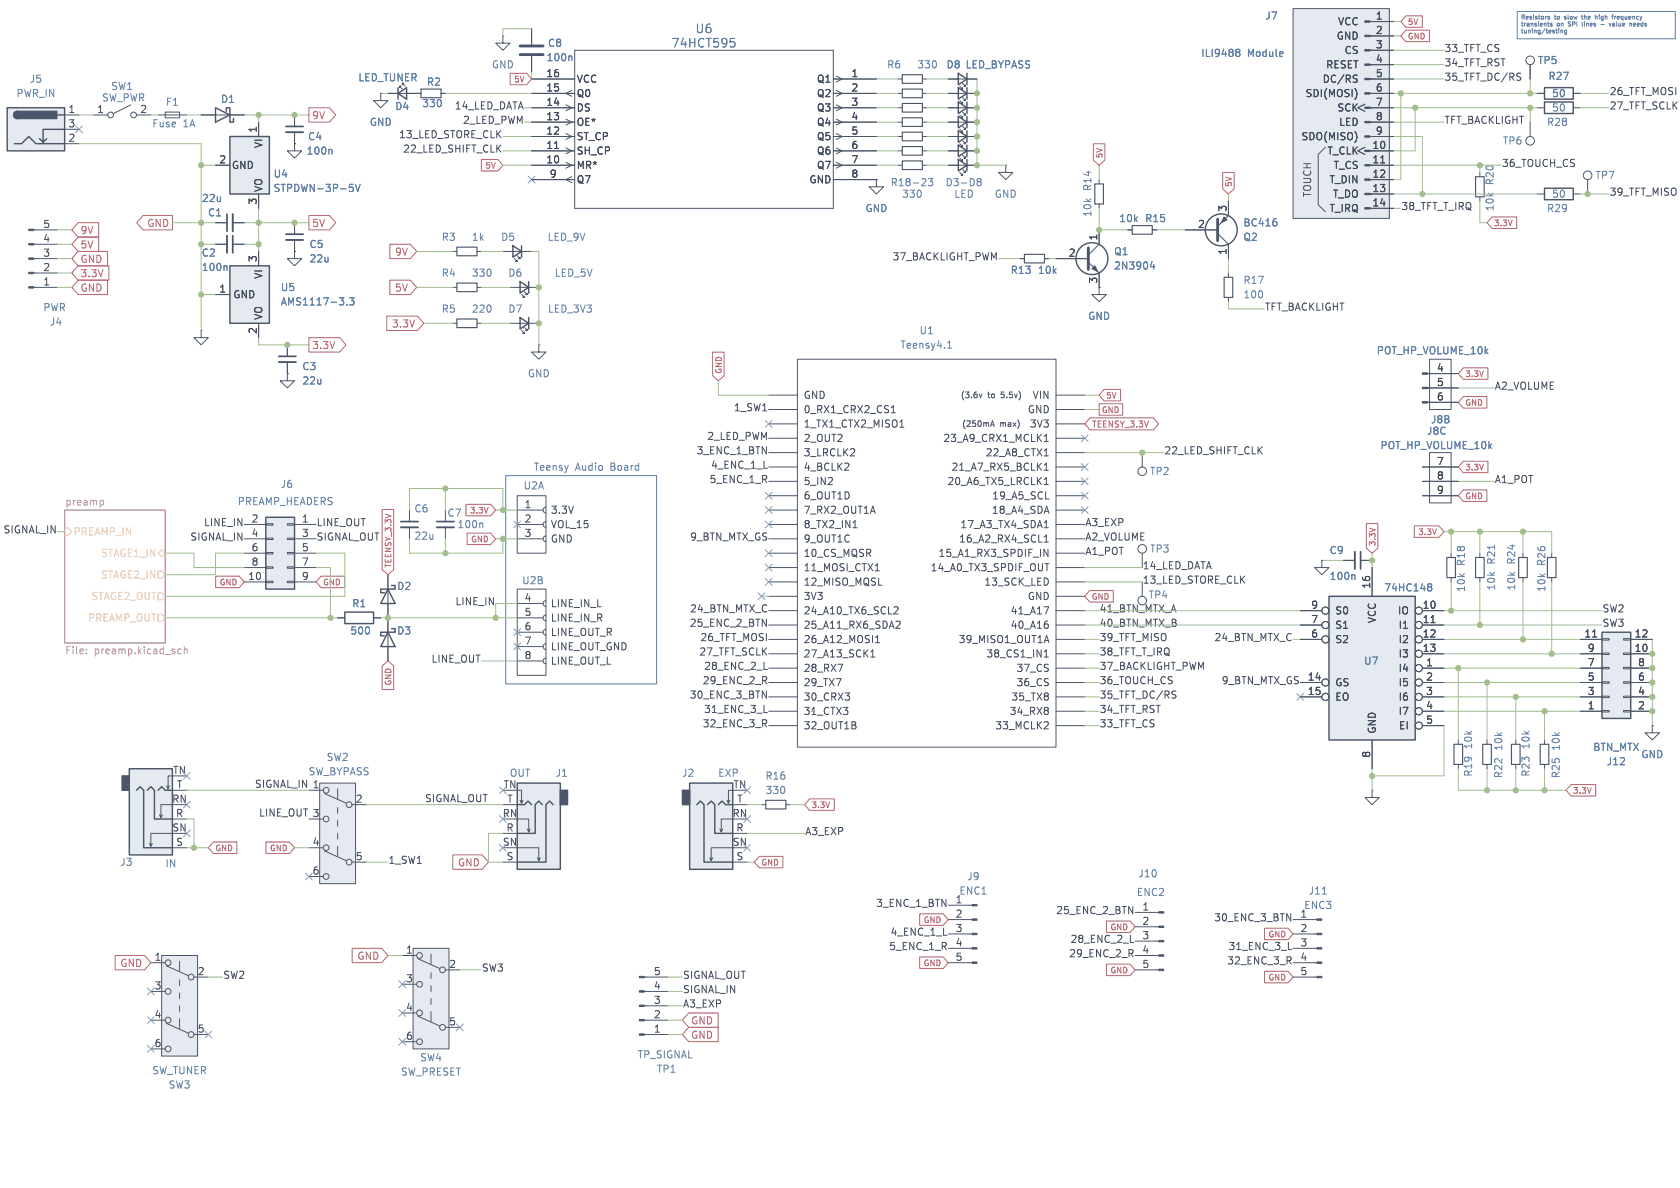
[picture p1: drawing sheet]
<svg xmlns="http://www.w3.org/2000/svg" width="297mm" height="210mm" viewBox="0 0 297 210" stroke-linecap="round" stroke-linejoin="round" font-family="sans-serif">
<defs><g id="words">
<g font-size="2.1" fill="#5e81ac">
<text x="118.6" y="8.6">74HCT595</text>
<text x="122.9" y="6.1">U6</text>
</g>
<g font-size="1.8" fill="#5e81ac">
<text x="223.6" y="3.7">J7</text>
<text x="96.5" y="11">100n</text>
<text x="96.8" y="8.5">C8</text>
<text x="212.3" y="10.3">ILI9488</text>
<text x="220.5" y="10.3">Module</text>
<text x="271.8" y="11.5">TP5</text>
<text x="2.8" y="17.4">PWR_IN</text>
<text x="5.2" y="14.8">J5</text>
<text x="19.6" y="16.1">SW1</text>
<text x="63.2" y="14.6">LED_TUNER</text>
<text x="75.4" y="15.3">R2</text>
<text x="86.9" y="12.3">GND</text>
<text x="156.7" y="12.3">R6</text>
<text x="162.1" y="12.3">330</text>
<text x="167.2" y="12.3">D8 LED_BYPASS</text>
<text x="273.6" y="14.3">R27</text>
<text x="274.3" y="17.4">50</text>
<text x="17.9" y="18.1">SW_PWR</text>
<text x="26.8" y="22.7">Fuse</text>
<text x="29.2" y="18.9">F1</text>
<text x="32.3" y="22.7">1A</text>
<text x="39" y="18.4">D1</text>
<text x="65.3" y="22.5">GND</text>
<text x="69.8" y="19.7">D4</text>
<text x="74.5" y="19.2">330</text>
<text x="273.4" y="22.5">R28</text>
<text x="274.3" y="19.9">50</text>
<text x="54.1" y="27.5">100n</text>
<text x="54.4" y="25">C4</text>
<text x="265.6" y="25.8">TP6</text>
<text x="35.6" y="35.9">22u</text>
<text x="48.3" y="31.6">U4</text>
<text x="48.3" y="34.1">STPDWN-3P-5V</text>
<text x="157.3" y="33.1">R18-23</text>
<text x="159.4" y="35.2">330</text>
<text x="167.1" y="33.1">D3-D8</text>
<text x="168.6" y="35.2">LED</text>
<text x="175.8" y="35.2">GND</text>
<text x="193.1" y="33.9" transform="rotate(-90 193.1 33.9)">R14</text>
<text x="264.3" y="32.9" transform="rotate(-90 264.3 32.9)">R20</text>
<text x="274.3" y="35.2">50</text>
<text x="282" y="31.9">TP7</text>
<text x="36.7" y="38.5">C1</text>
<text x="152.9" y="37.7">GND</text>
<text x="193.1" y="38.5" transform="rotate(-90 193.1 38.5)">10k</text>
<text x="197.8" y="39.5">10k</text>
<text x="202.3" y="39.5">R15</text>
<text x="219.7" y="40.2">BC416</text>
<text x="264.3" y="37.4" transform="rotate(-90 264.3 37.4)">10k</text>
<text x="273.4" y="37.7">R29</text>
<text x="35.6" y="45.6">C2</text>
<text x="54.6" y="44">C5</text>
<text x="54.6" y="46.6">22u</text>
<text x="78" y="42.8">R3</text>
<text x="83.3" y="42.8">1k</text>
<text x="88.5" y="42.8">D5</text>
<text x="96.7" y="42.8">LED_9V</text>
<text x="196.9" y="45.3">Q1</text>
<text x="196.9" y="47.9">2N3904</text>
<text x="219.7" y="42.8">Q2</text>
<text x="35.6" y="48.1">100n</text>
<text x="49.5" y="51.7">U5</text>
<text x="78" y="49.1">R4</text>
<text x="83.3" y="49.1">330</text>
<text x="89.8" y="49.1">D6</text>
<text x="98" y="49.1">LED_5V</text>
<text x="178.6" y="48.6">R13</text>
<text x="183.4" y="48.6">10k</text>
<text x="219.7" y="52.9">100</text>
<text x="219.7" y="50.4">R17</text>
<text x="7.6" y="55.2">PWR</text>
<text x="8.7" y="57.8">J4</text>
<text x="49.5" y="54.2">AMS1117-3.3</text>
<text x="78" y="55.5">R5</text>
<text x="83.3" y="55.5">220</text>
<text x="89.8" y="55.5">D7</text>
<text x="96.8" y="55.5">LED_3V3</text>
<text x="162.5" y="59.3">U1</text>
<text x="192.3" y="56.7">GND</text>
<text x="53.3" y="65.6">C3</text>
<text x="159.1" y="61.8">Teensy4.1</text>
<text x="243.3" y="62.8">POT_HP_VOLUME_10k</text>
<text x="53.3" y="68.2">22u</text>
<text x="93.2" y="66.9">GND</text>
<text x="252.2" y="77.1">J8C</text>
<text x="252.9" y="75">J8B</text>
<text x="94.2" y="83.4">Teensy</text>
<text x="101.7" y="83.4">Audio</text>
<text x="108" y="83.4">Board</text>
<text x="243.9" y="79.6">POT_HP_VOLUME_10k</text>
<text x="41.9" y="89.5">PREAMP_HEADERS</text>
<text x="49.5" y="86.5">J6</text>
<text x="92.5" y="86.7">U2A</text>
<text x="203.2" y="84.2">TP2</text>
<text x="73.2" y="90.8">C6</text>
<text x="73.2" y="95.6">22u</text>
<text x="79" y="91.5">C7</text>
<text x="80.8" y="93.6">100n</text>
<text x="203.2" y="97.9">TP3</text>
<text x="235" y="98.1">C9</text>
<text x="259.2" y="100.2" transform="rotate(-90 259.2 100.2)">R18</text>
<text x="264.5" y="99.9" transform="rotate(-90 264.5 99.9)">R21</text>
<text x="268.1" y="99.9" transform="rotate(-90 268.1 99.9)">R24</text>
<text x="273.4" y="100.2" transform="rotate(-90 273.4 100.2)">R26</text>
<text x="62.2" y="107.5">R1</text>
<text x="70.1" y="104.5">D2</text>
<text x="92.2" y="103.5">U2B</text>
<text x="203" y="106">TP4</text>
<text x="235" y="102.7">100n</text>
<text x="244.6" y="104.7">74HC148</text>
<text x="259.2" y="104.8" transform="rotate(-90 259.2 104.8)">10k</text>
<text x="264.5" y="104.5" transform="rotate(-90 264.5 104.5)">10k</text>
<text x="268.1" y="104.5" transform="rotate(-90 268.1 104.5)">10k</text>
<text x="273.4" y="104.8" transform="rotate(-90 273.4 104.8)">10k</text>
<text x="61.8" y="112.4">500</text>
<text x="70.1" y="112.4">D3</text>
<text x="241.1" y="117.7">U7</text>
<text x="54.5" y="137.3">SW_BYPASS</text>
<text x="57.7" y="134.7">SW2</text>
<text x="90" y="137.5">OUT</text>
<text x="98.1" y="137.5">J1</text>
<text x="120.5" y="137.5">J2</text>
<text x="126.9" y="137.5">EXP</text>
<text x="260.5" y="137.4" transform="rotate(-90 260.5 137.4)">R19</text>
<text x="260.5" y="132.6" transform="rotate(-90 260.5 132.6)">10k</text>
<text x="265.8" y="137.7" transform="rotate(-90 265.8 137.7)">R22</text>
<text x="265.8" y="132.8" transform="rotate(-90 265.8 132.8)">10k</text>
<text x="270.6" y="137.4" transform="rotate(-90 270.6 137.4)">R23</text>
<text x="270.6" y="132.6" transform="rotate(-90 270.6 132.6)">10k</text>
<text x="275.9" y="137.7" transform="rotate(-90 275.9 137.7)">R25</text>
<text x="275.9" y="132.8" transform="rotate(-90 275.9 132.8)">10k</text>
<text x="281.6" y="132.9">BTN_MTX</text>
<text x="284" y="135.5">J12</text>
<text x="290.1" y="134.2">GND</text>
<text x="135.2" y="138">R16</text>
<text x="135.2" y="140.6">330</text>
<text x="21.2" y="153.3">J3</text>
<text x="29.2" y="153.5">IN</text>
<text x="170.9" y="155.8">J9</text>
<text x="201.2" y="155.3">J10</text>
<text x="169.5" y="158.3">ENC1</text>
<text x="200.9" y="158.6">ENC2</text>
<text x="230.5" y="160.9">ENC3</text>
<text x="231.2" y="158.3">J11</text>
<text x="26.8" y="190.1">SW_TUNER</text>
<text x="70.8" y="190.3">SW_PRESET</text>
<text x="74.2" y="187.8">SW4</text>
<text x="112.6" y="187.3">TP_SIGNAL</text>
<text x="116" y="189.8">TP1</text>
<text x="29.7" y="192.6">SW3</text>
</g>
<g font-size="1.8" fill="#434c5e">
<text x="236.5" y="4.7">VCC</text>
<text x="243.1" y="3.6">1</text>
<text x="236.2" y="7.2">GND</text>
<text x="237.6" y="9.8">CS</text>
<text x="243.1" y="6.1">2</text>
<text x="243.1" y="8.6">3</text>
<text x="243.1" y="11.2">4</text>
<text x="255.3" y="11.9">34_TFT_RST</text>
<text x="255.3" y="9.4">33_TFT_CS</text>
<text x="96.5" y="16.3">15</text>
<text x="96.5" y="13.7">16</text>
<text x="101.9" y="17.4">Q0</text>
<text x="101.9" y="14.8">VCC</text>
<text x="144.3" y="14.8">Q1</text>
<text x="144.3" y="17.4">Q2</text>
<text x="150.4" y="13.7">1</text>
<text x="150.4" y="16.3">2</text>
<text x="230.7" y="17.4">SDI(MOSI)</text>
<text x="233.7" y="14.8">DC/RS</text>
<text x="234.3" y="12.3">RESET</text>
<text x="243.1" y="13.7">5</text>
<text x="243.1" y="16.3">6</text>
<text x="255.3" y="14.5">35_TFT_DC/RS</text>
<text x="284.5" y="17">26_TFT_MOSI</text>
<text x="12" y="20.1">1</text>
<text x="12" y="22.6">3</text>
<text x="17.1" y="20.1">1</text>
<text x="24.7" y="20.1">2</text>
<text x="45.5" y="23.6" transform="rotate(-90 45.5 23.6)">1</text>
<text x="80.3" y="19.6">14_LED_DATA</text>
<text x="81.7" y="22.1">2_LED_PWM</text>
<text x="96.5" y="23.9">12</text>
<text x="96.5" y="21.3">13</text>
<text x="96.5" y="18.8">14</text>
<text x="101.9" y="22.5">OE*</text>
<text x="101.9" y="19.9">DS</text>
<text x="144.3" y="19.9">Q3</text>
<text x="144.3" y="22.5">Q4</text>
<text x="150.4" y="18.8">3</text>
<text x="150.4" y="21.3">4</text>
<text x="150.4" y="23.9">5</text>
<text x="236.3" y="19.9">SCK</text>
<text x="236.6" y="22.5">LED</text>
<text x="243.1" y="18.8">7</text>
<text x="243.1" y="21.3">8</text>
<text x="243.1" y="23.9">9</text>
<text x="255.3" y="22.1">TFT_BACKLIGHT</text>
<text x="284.5" y="19.6">27_TFT_SCLK</text>
<text x="12" y="25.1">2</text>
<text x="38.7" y="29">2</text>
<text x="46.6" y="26.3" transform="rotate(-90 46.6 26.3)">VI</text>
<text x="70.4" y="24.6">13_LED_STORE_CLK</text>
<text x="71.2" y="27.2">22_LED_SHIFT_CLK</text>
<text x="96.5" y="29">10</text>
<text x="96.5" y="26.4">11</text>
<text x="101.9" y="27.5">SH_CP</text>
<text x="101.9" y="25">ST_CP</text>
<text x="144.3" y="25">Q5</text>
<text x="144.3" y="27.5">Q6</text>
<text x="150.4" y="26.4">6</text>
<text x="150.4" y="29">7</text>
<text x="230" y="25">SDO(MISO)</text>
<text x="234.6" y="27.5">T_CLK</text>
<text x="242.5" y="26.4">10</text>
<text x="242.5" y="29">11</text>
<text x="265.4" y="29.7">36_TOUCH_CS</text>
<text x="40.9" y="30.1">GND</text>
<text x="46.6" y="34" transform="rotate(-90 46.6 34)">VO</text>
<text x="97.1" y="31.5">9</text>
<text x="101.9" y="30.1">MR*</text>
<text x="101.9" y="32.6">Q7</text>
<text x="143" y="32.6">GND</text>
<text x="144.3" y="30.1">Q7</text>
<text x="150.4" y="31.5">8</text>
<text x="234.9" y="32.6">T_DIN</text>
<text x="235.5" y="35.2">T_DO</text>
<text x="235.7" y="30.1">T_CS</text>
<text x="242.5" y="31.5">12</text>
<text x="242.5" y="34">13</text>
<text x="284.5" y="34.8">39_TFT_MISO</text>
<text x="7.5" y="40.4">5</text>
<text x="45.5" y="36.3" transform="rotate(-90 45.5 36.3)">3</text>
<text x="211.7" y="40.4">2</text>
<text x="216.9" y="37.5" transform="rotate(-90 216.9 37.5)">3</text>
<text x="234.9" y="37.7">T_IRQ</text>
<text x="242.5" y="36.6">14</text>
<text x="247.6" y="37.3">38_TFT_T_IRQ</text>
<text x="7.5" y="45.5">3</text>
<text x="7.5" y="42.9">4</text>
<text x="45.5" y="46.4" transform="rotate(-90 45.5 46.4)">3</text>
<text x="157.7" y="46.2">37_BACKLIGHT_PWM</text>
<text x="188.8" y="45.5">2</text>
<text x="194.1" y="42.6" transform="rotate(-90 194.1 42.6)">1</text>
<text x="216.9" y="45.2" transform="rotate(-90 216.9 45.2)">1</text>
<text x="7.5" y="50.5">1</text>
<text x="7.5" y="48">2</text>
<text x="38.7" y="51.8">1</text>
<text x="41.1" y="52.9">GND</text>
<text x="46.6" y="49.4" transform="rotate(-90 46.6 49.4)">VI</text>
<text x="194.1" y="50.2" transform="rotate(-90 194.1 50.2)">3</text>
<text x="45.5" y="59.1" transform="rotate(-90 45.5 59.1)">2</text>
<text x="46.6" y="56.6" transform="rotate(-90 46.6 56.6)">VO</text>
<text x="223.5" y="55.1">TFT_BACKLIGHT</text>
<text x="253.9" y="65.8">4</text>
<text x="142" y="70.7">GND</text>
<text x="182.4" y="70.7">VIN</text>
<text x="253.9" y="68.3">5</text>
<text x="253.9" y="70.9">6</text>
<text x="264.2" y="69.1">A2_VOLUME</text>
<text x="124.9" y="78">2_LED_PWM</text>
<text x="129.6" y="72.9">1_SW1</text>
<text x="142" y="73.3">0_RX1_CRX2_CS1</text>
<text x="142" y="75.8">1_TX1_CTX2_MISO1</text>
<text x="181.6" y="73.3">GND</text>
<text x="182" y="75.8">3V3</text>
<text x="123" y="80.5">3_ENC_1_BTN</text>
<text x="125.6" y="83.1">4_ENC_1_L</text>
<text x="142" y="80.9">3_LRCLK2</text>
<text x="142" y="83.4">4_BCLK2</text>
<text x="142" y="78.3">2_OUT2</text>
<text x="166.7" y="78.3">23_A9_CRX1_MCLK1</text>
<text x="168.1" y="83.4">21_A7_RX5_BCLK1</text>
<text x="174.2" y="80.9">22_A8_CTX1</text>
<text x="205.7" y="80.5">22_LED_SHIFT_CLK</text>
<text x="253.9" y="82.3">7</text>
<text x="92.6" y="89.9">1</text>
<text x="125.3" y="85.6">5_ENC_1_R</text>
<text x="142" y="86">5_IN2</text>
<text x="142" y="88.5">6_OUT1D</text>
<text x="167.4" y="86">20_A6_TX5_LRCLK1</text>
<text x="175.3" y="88.5">19_A5_SCL</text>
<text x="253.9" y="84.8">8</text>
<text x="253.9" y="87.4">9</text>
<text x="264.2" y="85.6">A1_POT</text>
<text x=".5" y="94.5">SIGNAL_IN</text>
<text x="33.5" y="95.8">SIGNAL_IN</text>
<text x="36" y="93.2">LINE_IN</text>
<text x="44.4" y="92.5">2</text>
<text x="44.4" y="95">4</text>
<text x="53.3" y="92.5">1</text>
<text x="53.3" y="95">3</text>
<text x="55.9" y="93.2">LINE_OUT</text>
<text x="55.9" y="95.8">SIGNAL_OUT</text>
<text x="92.6" y="92.5">2</text>
<text x="92.6" y="95">3</text>
<text x="97.3" y="91">3.3V</text>
<text x="97.3" y="93.6">VOL_15</text>
<text x="121.9" y="95.8">9_BTN_MTX_GS</text>
<text x="142" y="93.6">8_TX2_IN1</text>
<text x="142" y="91">7_RX2_OUT1A</text>
<text x="169.7" y="93.6">17_A3_TX4_SDA1</text>
<text x="175.3" y="91">18_A4_SDA</text>
<text x="191.8" y="95.8">A2_VOLUME</text>
<text x="191.8" y="93.2">A3_EXP</text>
<text x="44.4" y="97.5">6</text>
<text x="44.4" y="100.1">8</text>
<text x="53.3" y="97.5">5</text>
<text x="53.3" y="100.1">7</text>
<text x="97.3" y="96.1">GND</text>
<text x="142" y="96.1">9_OUT1C</text>
<text x="142" y="98.7">10_CS_MQSR</text>
<text x="142" y="101.2">11_MOSI_CTX1</text>
<text x="164.4" y="101.2">14_A0_TX3_SPDIF_OUT</text>
<text x="165.8" y="98.7">15_A1_RX3_SPDIF_IN</text>
<text x="169.4" y="96.1">16_A2_RX4_SCL1</text>
<text x="191.8" y="98.3">A1_POT</text>
<text x="201.9" y="100.8">14_LED_DATA</text>
<text x="43.8" y="102.6">10</text>
<text x="53.3" y="102.6">9</text>
<text x="80.4" y="107.2">LINE_IN</text>
<text x="92.6" y="106.4">4</text>
<text x="97.3" y="107.5">LINE_IN_L</text>
<text x="142" y="103.7">12_MISO_MQSL</text>
<text x="142" y="106.3">3V3</text>
<text x="173.9" y="103.7">13_SCK_LED</text>
<text x="181.6" y="106.3">GND</text>
<text x="201.9" y="103.4">13_LED_STORE_CLK</text>
<text x="231.7" y="107.7">9</text>
<text x="242.3" y="104.2" transform="rotate(-90 242.3 104.2)">16</text>
<text x="251.4" y="107.7">10</text>
<text x="92.6" y="109">5</text>
<text x="92.6" y="111.5">6</text>
<text x="97.3" y="110.1">LINE_IN_R</text>
<text x="97.3" y="112.6">LINE_OUT_R</text>
<text x="121.8" y="111">25_ENC_2_BTN</text>
<text x="121.9" y="108.5">24_BTN_MTX_C</text>
<text x="123.7" y="113.5">26_TFT_MOSI</text>
<text x="142" y="108.8">24_A10_TX6_SCL2</text>
<text x="142" y="111.4">25_A11_RX6_SDA2</text>
<text x="142" y="113.9">26_A12_MOSI1</text>
<text x="169.4" y="113.9">39_MISO1_OUT1A</text>
<text x="178.6" y="111.4">40_A16</text>
<text x="178.6" y="108.8">41_A17</text>
<text x="194.3" y="108.5">41_BTN_MTX_A</text>
<text x="194.3" y="113.5">39_TFT_MISO</text>
<text x="194.3" y="111">40_BTN_MTX_B</text>
<text x="214.6" y="113.5">24_BTN_MTX_C</text>
<text x="231.7" y="112.8">6</text>
<text x="231.7" y="110.2">7</text>
<text x="236" y="113.9">S2</text>
<text x="236" y="111.4">S1</text>
<text x="236" y="108.8">S0</text>
<text x="243.4" y="110.3" transform="rotate(-90 243.4 110.3)">VCC</text>
<text x="247" y="108.8">IO</text>
<text x="247.2" y="111.4">I1</text>
<text x="247.2" y="113.9">I2</text>
<text x="251.4" y="110.2">11</text>
<text x="251.4" y="112.8">12</text>
<text x="280" y="112.8">11</text>
<text x="283.2" y="108.5">SW2</text>
<text x="283.2" y="111">SW3</text>
<text x="288.9" y="112.8">12</text>
<text x="76.2" y="117.4">LINE_OUT</text>
<text x="92.6" y="114">7</text>
<text x="92.6" y="116.6">8</text>
<text x="97.3" y="115.2">LINE_OUT_GND</text>
<text x="97.3" y="117.7">LINE_OUT_L</text>
<text x="123.5" y="116.1">27_TFT_SCLK</text>
<text x="124.4" y="118.6">28_ENC_2_L</text>
<text x="142" y="116.4">27_A13_SCK1</text>
<text x="142" y="119">28_RX7</text>
<text x="174.3" y="116.4">38_CS1_IN1</text>
<text x="179.6" y="119">37_CS</text>
<text x="194.3" y="116.1">38_TFT_T_IRQ</text>
<text x="194.3" y="118.6">37_BACKLIGHT_PWM</text>
<text x="247.2" y="119">I4</text>
<text x="247.2" y="116.4">I3</text>
<text x="251.4" y="115.3">13</text>
<text x="252" y="117.9">1</text>
<text x="280.6" y="117.9">7</text>
<text x="280.6" y="115.3">9</text>
<text x="288.9" y="115.3">10</text>
<text x="289.5" y="117.9">8</text>
<text x="121.8" y="123.7">30_ENC_3_BTN</text>
<text x="124.1" y="121.2">29_ENC_2_R</text>
<text x="142" y="121.5">29_TX7</text>
<text x="142" y="124.1">30_CRX3</text>
<text x="178.7" y="124.1">35_TX8</text>
<text x="179.6" y="121.5">36_CS</text>
<text x="194.3" y="123.7">35_TFT_DC/RS</text>
<text x="194.3" y="121.2">36_TOUCH_CS</text>
<text x="215.9" y="121.2">9_BTN_MTX_GS</text>
<text x="231.1" y="120.4">14</text>
<text x="231.1" y="122.9">15</text>
<text x="236" y="121.5">GS</text>
<text x="236" y="124.1">EO</text>
<text x="247.2" y="121.5">I5</text>
<text x="247.2" y="124.1">I6</text>
<text x="252" y="120.4">2</text>
<text x="252" y="122.9">3</text>
<text x="252" y="125.5">4</text>
<text x="280.6" y="125.5">1</text>
<text x="280.6" y="122.9">3</text>
<text x="280.6" y="120.4">5</text>
<text x="289.5" y="125.5">2</text>
<text x="289.5" y="122.9">4</text>
<text x="289.5" y="120.4">6</text>
<text x="124.1" y="128.8">32_ENC_3_R</text>
<text x="124.4" y="126.2">31_ENC_3_L</text>
<text x="142" y="126.6">31_CTX3</text>
<text x="142" y="129.1">32_OUT1B</text>
<text x="175.9" y="129.1">33_MCLK2</text>
<text x="178.4" y="126.6">34_RX8</text>
<text x="194.3" y="126.2">34_TFT_RST</text>
<text x="194.3" y="128.8">33_TFT_CS</text>
<text x="243.4" y="129.8" transform="rotate(-90 243.4 129.8)">GND</text>
<text x="247.2" y="126.6">I7</text>
<text x="247.2" y="129.1">EI</text>
<text x="252" y="128">5</text>
<text x="30.5" y="136.9">TN</text>
<text x="242.3" y="134.1" transform="rotate(-90 242.3 134.1)">8</text>
<text x="30.3" y="142">RN</text>
<text x="31.2" y="139.4">T</text>
<text x="45" y="139.4">SIGNAL_IN 1</text>
<text x="62.8" y="142">2</text>
<text x="75" y="141.9">SIGNAL_OUT</text>
<text x="88.9" y="139.4">TN</text>
<text x="89.6" y="142">T</text>
<text x="129.6" y="139.4">TN</text>
<text x="130.2" y="142">T</text>
<text x="30.4" y="147.1">SN</text>
<text x="31" y="144.5">R</text>
<text x="31" y="149.6">S</text>
<text x="45.7" y="144.4">LINE_OUT 3</text>
<text x="55.2" y="149.6">4</text>
<text x="88.8" y="144.5">RN</text>
<text x="88.8" y="149.6">SN</text>
<text x="89.4" y="147.1">R</text>
<text x="129.4" y="144.5">RN</text>
<text x="129.4" y="149.6">SN</text>
<text x="130.1" y="147.1">R</text>
<text x="142.2" y="147.8">A3_EXP</text>
<text x="55.2" y="154.7">6</text>
<text x="62.8" y="152.1">5</text>
<text x="68.6" y="152.9">1_SW1</text>
<text x="89.5" y="152.1">S</text>
<text x="130.1" y="152.1">S</text>
<text x="154.8" y="160.5">3_ENC_1_BTN</text>
<text x="168.8" y="159.8">1</text>
<text x="186.6" y="161.8">25_ENC_2_BTN</text>
<text x="201.9" y="161">1</text>
<text x="157.3" y="165.6">4_ENC_1_L</text>
<text x="168.8" y="162.3">2</text>
<text x="168.8" y="164.8">3</text>
<text x="168.8" y="167.4">4</text>
<text x="189.1" y="166.9">28_ENC_2_L</text>
<text x="201.9" y="163.6">2</text>
<text x="201.9" y="166.1">3</text>
<text x="214.5" y="163.1">30_ENC_3_BTN</text>
<text x="229.8" y="162.3">1</text>
<text x="229.8" y="164.8">2</text>
<text x="229.8" y="167.4">3</text>
<text x="27.2" y="169.9">1</text>
<text x="34.9" y="172.5">2</text>
<text x="39.4" y="173.2">SW2</text>
<text x="71.7" y="168.7">1</text>
<text x="71.7" y="173.7">3</text>
<text x="79.3" y="171.2">2</text>
<text x="85.1" y="172">SW3</text>
<text x="115.5" y="172.5">5</text>
<text x="120.6" y="173.2">SIGNAL_OUT</text>
<text x="157.1" y="168.2">5_ENC_1_R</text>
<text x="168.8" y="169.9">5</text>
<text x="188.9" y="169.4">29_ENC_2_R</text>
<text x="201.9" y="168.7">4</text>
<text x="201.9" y="171.2">5</text>
<text x="216.8" y="170.7">32_ENC_3_R</text>
<text x="217.1" y="168.2">31_ENC_3_L</text>
<text x="229.8" y="169.9">4</text>
<text x="229.8" y="172.5">5</text>
<text x="27.2" y="175">3</text>
<text x="71.7" y="178.8">4</text>
<text x="115.5" y="177.5">3</text>
<text x="115.5" y="175">4</text>
<text x="120.6" y="175.8">SIGNAL_IN</text>
<text x="120.6" y="178.3">A3_EXP</text>
<text x="27.2" y="180.1">4</text>
<text x="27.2" y="185.2">6</text>
<text x="34.9" y="182.6">5</text>
<text x="71.7" y="183.9">6</text>
<text x="79.3" y="181.4">5</text>
<text x="115.5" y="182.6">1</text>
<text x="115.5" y="180.1">2</text>
</g>
<g font-size="1.8" fill="#bf616a">
<text x="55.1" y="21.3">9V</text>
<text x="14.1" y="41.6">9V</text>
<text x="25.9" y="40.3">GND</text>
<text x="55.1" y="40.3">5V</text>
<text x="14.1" y="46.7">GND</text>
<text x="14.1" y="44.1">5V</text>
<text x="69.7" y="45.4">9V</text>
<text x="14.1" y="49.2">3.3V</text>
<text x="14.1" y="51.8">GND</text>
<text x="69.7" y="51.8">5V</text>
<text x="69.2" y="58.1">3.3V</text>
<text x="55.1" y="61.9">3.3V</text>
<text x="80.9" y="153.4">GND</text>
<text x="21.2" y="171.1">GND</text>
<text x="63.1" y="169.9">GND</text>
<text x="122.1" y="183.8">GND</text>
<text x="122.1" y="181.3">GND</text>
</g>
<text font-size="1.8" fill="#4c566a" x="232" y="35.5" transform="rotate(-90 232 35.5)">TOUCH</text>
<g font-size="1.8" fill="#b48ead">
<text x="11.4" y="89.5">preamp</text>
<text x="11.4" y="116">File:</text>
<text x="16.7" y="116">preamp.kicad_sch</text>
</g>
<g font-size="1.8" fill="#ebcb8b">
<text x="12.9" y="94.8">PREAMP_IN</text>
<text x="17.7" y="98.7">STAGE1_IN</text>
<text x="16.1" y="106.3">STAGE2_OUT</text>
<text x="17.7" y="102.5">STAGE2_IN</text>
<text x="15.5" y="110.1">PREAMP_OUT</text>
</g>
<text font-size="1.5" fill="#bf616a" x="193" y="75.8">TEENSY_3.3V</text>
<g font-size="1.4" fill="#bf616a">
<text x="248.8" y="4.6">5V</text>
<text x="248.8" y="7.2">GND</text>
<text x="90.7" y="14.8">5V</text>
<text x="195.1" y="28.1" transform="rotate(-90 195.1 28.1)">5V</text>
<text x="85.7" y="30">5V</text>
<text x="218" y="33.1" transform="rotate(-90 218 33.1)">5V</text>
<text x="264" y="40.2">3.3V</text>
<text x="127.8" y="66.2" transform="rotate(-90 127.8 66.2)">GND</text>
<text x="195.5" y="70.7">5V</text>
<text x="259" y="66.8">3.3V</text>
<text x="259" y="71.9">GND</text>
<text x="194.7" y="73.2">GND</text>
<text x="259" y="83.4">3.3V</text>
<text x="259" y="88.4">GND</text>
<text x="82.9" y="91">3.3V</text>
<text x="250.6" y="94.8">3.3V</text>
<text x="69.4" y="100.5" transform="rotate(-90 69.4 100.5)">TEENSY_3.3V</text>
<text x="83.1" y="96.1">GND</text>
<text x="243.4" y="96.6" transform="rotate(-90 243.4 96.6)">3.3V</text>
<text x="38.7" y="103.7">GND</text>
<text x="57" y="103.7">GND</text>
<text x="192.9" y="106.2">GND</text>
<text x="69.4" y="121.3" transform="rotate(-90 69.4 121.3)">GND</text>
<text x="143.4" y="143">3.3V</text>
<text x="278" y="140.5">3.3V</text>
<text x="38" y="150.7">GND</text>
<text x="47.6" y="150.7">GND</text>
<text x="134.5" y="153.2">GND</text>
<text x="163.1" y="163.4">GND</text>
<text x="196.2" y="164.6">GND</text>
<text x="224.1" y="165.9">GND</text>
<text x="163.1" y="171">GND</text>
<text x="196.2" y="172.3">GND</text>
<text x="224.1" y="173.5">GND</text>
</g>
<g font-size="1.4" fill="#4c566a">
<text x="169.7" y="70.6">(3.6v</text>
<text x="174.6" y="70.6">to</text>
<text x="177.2" y="70.6">5.5v)</text>
<text x="170" y="75.7">(250mA</text>
<text x="176.8" y="75.7">max)</text>
</g>
<g font-size="1.1" fill="#5e81ac">
<text x="268.8" y="3.8">Resistors</text>
<text x="268.8" y="5">transients</text>
<text x="274.9" y="3.8">to</text>
<text x="275.3" y="5">on</text>
<text x="276.9" y="3.8">slow</text>
<text x="277.6" y="5">SPI</text>
<text x="280.3" y="3.8">the</text>
<text x="280.3" y="5">lines</text>
<text x="283" y="3.8">high</text>
<text x="285.8" y="5">value</text>
<text x="286.3" y="3.8">frequency</text>
<text x="289.7" y="5">needs</text>
<text x="268.8" y="6.3">tuning/testing</text>
</g>
</g></defs>
<path d="M11.4 90.2h17.8v23.5h-17.8zM17.8 88.4l.4 .1 .1 .2-.1 .5-.4 .1M15.3 115.5v.1M15.3 114.8v.1M31.5 115.5l.2 .1 .3-.1M32 114.8l-.3-.1-.2 .1M32.6 114.8l.2-.1 .3 .1v.8M32.6 114.3v1.3" fill="none" stroke="#b48ead" stroke-width=".18"/>
<path d="M11.4 93.3h.7l.6 .7-.6 .6h-.7zM27.9 97.8l.7-.6 .6 .6-.6 .6zM27.9 108.6h.7l.6 .6-.6 .7h-.7zM27.9 101h.7l.6 .6-.6 .6h-.7zM27.9 104.8h.7l.6 .6-.6 .6h-.7z" fill="none" stroke="#ebcb8b" stroke-width=".18"/>
<g fill="none" stroke="#4c566a" stroke-width=".25">
<path d="M70.4 16.5l1.5-1v2zM70.4 15.5v2M169.4 15.5l1.5 1-1.5 1zM169.4 18l1.5 1.1-1.5 1zM169.4 13l1.5 1-1.5 1zM170.9 13v2M170.9 15.5v2M170.9 18v2.1M273 18h5.1v2.1h-5.1zM273 15.5h5.1v2h-5.1zM169.4 20.6l1.5 1-1.5 1zM169.4 28.2l1.5 1-1.5 1z"/>
<path d="M170.9 20.6v2M170.9 28.2v2M273 33.3h5.1v2h-5.1zM90.7 43.4l1.5 1.1-1.5 1zM91.9 49.8l1.6 1-1.6 1zM91.9 56.1l1.6 1.1-1.6 1zM92.2 43.4v2.1M93.5 49.8v2M93.5 56.1v2.1"/>
</g>
<g fill="none" stroke="#4c566a" stroke-width=".18">
<path d="M68.6 16.5h5.1M70.6 15.5v-.3h.3h-.3l.5 .5M88.9 6.4v1.2h1.3l-1.3 1.3-1.3-1.3h1.3M88.9 6.4h.1M94 5.1v2.8M94 9.9v2.8M158.7 16.5h.8M158.7 19.1h.8M163.1 16.5h.7M163.1 19.1h.7M167.6 16.5h5.1M167.6 19.1h5.1"/>
<path d="M167.6 14h5.1M169.7 17.8l.5 .5h-.3h.3v-.3M169.7 15.2l.5 .5h-.3h.3v-.2M170.2 17.3l.5 .5h-.3h.3v-.3M170.2 19.8l.5 .5h-.3h.3v-.2M170.2 14.7l.5 .5h-.3h.3v-.2M270.5 11.4v2.6M271.8 16.5h1.2M271.8 19.1h1.2M278.1 16.5h1.3M278.1 19.1h1.3M154.9 31.8v1.2h1.3l-1.3 1.3-1.2-1.3h1.2"/>
<path d="M154.9 31.8h.1M158.7 21.6h.8M158.7 29.2h.8M163.1 21.6h.7M163.1 29.2h.7M167.6 21.6h5.1M167.6 29.2h5.1M169.7 20.3l.5 .5h-.3h.3v-.2M169.7 22.9l.5 .5h-.3h.3v-.3M169.7 30.5l.5 .5h-.3h.3v-.3M170.2 22.4l.5 .5h-.3h.3v-.3M170.2 30l.5 .5h-.3h.3v-.3"/>
<path d="M177.8 29.2v1.3h1.3l-1.3 1.3-1.3-1.3h1.3M177.8 29.2h.1M194.3 31.8v.7M194.3 36.1v.7M261.6 30.5v.7M261.6 34.8v.8M270.5 21.6v2.5M271.8 34.3h1.2M278.1 34.3h1.3M280.7 31.8v2.5M80 50.8h.8M84.3 50.8h.8"/>
<path d="M88.9 44.5h5.1M90.2 50.8h5M90.2 57.2h5M90.9 45.7l.5 .5h-.2h.2v-.2M91.4 45.2l.5 .5h-.2h.2v-.2M92.2 52.1l.5 .5h-.2h.2v-.3M92.2 58.4l.5 .5h-.2h.2v-.2M92.7 51.6l.5 .5h-.2h.2v-.3M92.7 57.9l.5 .5h-.2h.2v-.2M274.3 97.8v.8M274.3 102.1v.8M257.8 130.8v.8"/>
<path d="M257.8 135.1v.8M262.9 130.8v.8M262.9 135.1v.8M268 130.8v.8M268 135.1v.8M273 130.8v.8M273 135.1v.8M292.1 128.3v1.2h1.3l-1.3 1.3-1.3-1.3h1.3M292.1 128.3h.1"/>
<circle cx="270.5" cy="10.7" r=".76"/>
<circle cx="270.5" cy="24.9" r=".76"/>
<circle cx="280.7" cy="31" r=".76"/>
</g>
<path d="M159.5 18.3h3.6v1.5h-3.6zM159.5 15.7h3.6v1.6h-3.6zM159.5 28.4h3.6v1.6h-3.6zM159.5 20.8h3.6v1.6h-3.6zM193.5 32.5h1.6v3.6h-1.6zM260.9 31.2h1.5v3.6h-1.5zM80.8 50h3.5v1.6h-3.5zM273.6 98.6h1.5v3.5h-1.5zM257 131.6h1.6v3.5h-1.6zM262.1 131.6h1.6v3.5h-1.6zM267.2 131.6h1.5v3.5h-1.5zM272.3 131.6h1.5v3.5h-1.5z" fill="none" stroke="#4c566a" stroke-width=".2"/>
<path d="M91.9 9.7h4.1M91.9 8.1h4.1" fill="none" stroke="#4c566a" stroke-width=".51"/>
<path d="M100.9 9.9l.2 .2v.6" fill="none" stroke="#5e81ac" stroke-width=".18"/>
<path d="M283.2 111.8h5.1v15.2h-5.1z" fill="#e5e9f0"/>
<g fill="none" stroke="#4c566a" stroke-width=".18">
<path d="M23.1 18.5l-3 1.6M29.2 19.8h2.5v1h-2.5zM67.3 16.5v1.3h1.3l-1.3 1.3-1.3-1.3h1.3M67.3 16.5h.1M73.7 16.5h.7M78 16.5h.7M16.5 20.3h2.5M24.1 20.3h2.6M27.9 20.3h5.1M167.6 26.7h5.1M169.7 27.9l.5 .5h-.3h.3v-.2M170.2 27.4l.5 .5h-.3h.3v-.2"/>
<path d="M279.4 115.6h3.8M279.4 113h3.8M279.4 118.1h3.8M283.2 112.9h1.3v.3h-1.3zM283.2 115.4h1.3v.3h-1.3zM283.2 118h1.3v.2h-1.3zM287 112.9h1.3v.3h-1.3zM287 115.4h1.3v.3h-1.3zM287 118h1.3v.2h-1.3zM288.3 115.6h3.8M288.3 113h3.8M288.3 118.1h3.8"/>
<path d="M279.4 125.7h3.8M279.4 123.2h3.8M279.4 120.7h3.8M283.2 120.5h1.3v.3h-1.3zM283.2 123.1h1.3v.2h-1.3zM283.2 125.6h1.3v.3h-1.3zM287 120.5h1.3v.3h-1.3zM287 123.1h1.3v.2h-1.3zM287 125.6h1.3v.3h-1.3zM288.3 125.7h3.8M288.3 123.2h3.8M288.3 120.7h3.8"/>
<circle cx="19.6" cy="20.3" r=".51"/>
<circle cx="23.6" cy="20.3" r=".51"/>
</g>
<path d="M169.4 25.7l1.5 1-1.5 1zM170.9 25.7v2M283.2 111.8h5.1v15.2h-5.1z" fill="none" stroke="#4c566a" stroke-width=".25"/>
<path d="M281.5 112.6h.8" fill="none" stroke="#434c5e" stroke-width=".18"/>
<path d="M74.4 15.7h3.6v1.6h-3.6z" fill="none" stroke="#4c566a" stroke-width=".2"/>
<path d="M1.3 19.1h10.1v7.6h-10.1z" fill="#e5e9f0"/>
<path d="M1.3 19.1h10.1v7.6h-10.1zM3 19.7a.64 .64 0 0 0-.6 .6 .64 .64 0 0 0 .6 .7M38.1 19.1l2.5 1.2-2.5 1.3zM40 19.7v-.6h.6v2.5h.7v-.6M2.5 25.4h1.3l1.3-1.3 1.2 1.3h5.1M8.3 24.5l-.7 .6M10.2 20.3h1.2M11.4 22.9h-3.8v2.2l-.6-.6M169.4 23.1l1.5 1-1.5 1zM170.9 23.1v2" fill="none" stroke="#4c566a" stroke-width=".25"/>
<g fill="#4c566a" stroke="#4c566a" stroke-width=".25">
<path d="M2.6 19.9l.4-.2v1.3a.63 .63 0 0 1-.5-.4 .63 .63 0 0 1 .1-.7z"/>
<path d="M3 19.7h7v1.3h-7z"/>
</g>
<g fill="none" stroke="#4c566a" stroke-width=".18">
<path d="M11.4 20.3h2.6M11.4 25.4h2.6M11.4 22.9h2.6M35.6 20.3h7.6M52.1 25.4v1.3h1.2l-1.2 1.2-1.3-1.2h1.3M52.1 25.4h.1M52.1 20.3v2.1M52.1 23.4v2M167.6 24.1h5.1M169.7 25.4l.5 .5h-.3h.3v-.2M170.2 24.9l.5 .5h-.3h.3v-.3M256.5 97.8v.8"/>
<path d="M256.5 102.1v.8M228.6 172.7h4.2M228.6 170.2h4.2M228.6 167.6h4.2M228.6 165.1h4.2M228.6 162.6h4.2"/>
</g>
<path d="M50.5 23.4h3.1" fill="none" stroke="#4c566a" stroke-width=".33"/>
<path d="M50.5 22.4h3.1" fill="none" stroke="#4c566a" stroke-width=".3"/>
<path d="M58.5 26.4l.2 .2v.6M233.8 158.1h.7" fill="none" stroke="#5e81ac" stroke-width=".18"/>
<path d="M255.8 98.6h1.5v3.5h-1.5z" fill="none" stroke="#4c566a" stroke-width=".2"/>
<g fill="#4c566a" stroke="#4c566a" stroke-width=".18">
<path d="M232.8 172.6h.9v.2h-.9z"/>
<path d="M232.8 170.1h.9v.2h-.9z"/>
<path d="M232.8 167.5h.9v.3h-.9z"/>
<path d="M232.8 165h.9v.2h-.9z"/>
<path d="M232.8 162.4h.9v.3h-.9z"/>
</g>
<path d="M40.6 24.1h7v10.2h-7z" fill="#e5e9f0"/>
<path d="M40.6 24.1h7v10.2h-7z" fill="none" stroke="#4c566a" stroke-width=".25"/>
<path d="M38.1 29.2h2.5M45.7 21.6v2.5M45.7 34.3v2.5" fill="none" stroke="#4c566a" stroke-width=".18"/>
<path d="M61.8 32.6h.6M61.9 33.1h.3l.3 .2-.1 .4-.5 .2M62.8 32.6l.4 1.3 .5-1.3" fill="none" stroke="#5e81ac" stroke-width=".18"/>
<path d="M40.6 47h7v10.2h-7z" fill="#e5e9f0"/>
<path d="M40.6 47h7v10.2h-7z" fill="none" stroke="#4c566a" stroke-width=".25"/>
<path d="M52.1 39.4v2M38.1 52.1h2.5M45.7 44.5v2.5M45.7 57.2v2.5M52.1 42.4v2.1M233.7 99.1v1.2h1.2l-1.2 1.3-1.3-1.3h1.3M233.7 99.1h.1M237.5 99.1h2M240.5 99.1h2.1M242.6 139.7v1.3h1.2l-1.2 1.2-1.3-1.2h1.3M242.6 139.7h.1" fill="none" stroke="#4c566a" stroke-width=".18"/>
<path d="M61.3 53.8v.1M61.8 52.6h.8l-.4 .5 .3 .2v.5l-.2 .1-.5-.1M239.4 101.6l.1 .2v.6" fill="none" stroke="#5e81ac" stroke-width=".18"/>
<path d="M50.5 42.4h3.1M239.5 97.5v3.1" fill="none" stroke="#4c566a" stroke-width=".33"/>
<path d="M50.5 41.4h3.1M240.5 97.5v3.1" fill="none" stroke="#4c566a" stroke-width=".3"/>
<path d="M234.9 105.4h15.3v25.4h-15.3z" fill="#e5e9f0"/>
<path d="M234.9 105.4h15.3v25.4h-15.3z" fill="none" stroke="#4c566a" stroke-width=".25"/>
<g fill="none" stroke="#4c566a" stroke-width=".18">
<path d="M94 14h7.6M94 19.1h7.6M94 16.5h7.6M100 18.5l1.1 .6-1.1 .5M101.1 16l-1.1 .5 1.1 .5M101.6 8.9h45.7v27.9h-45.7zM147.3 14h7.6M147.3 19.1h7.6M147.3 16.5h7.6M147.8 18.5l1.1 .6-1.1 .5M147.8 16l1.1 .5-1.1 .5M147.8 13.4l1.1 .6-1.1 .5"/>
<path d="M158.7 14h.8M163.1 14h.7M38.1 39.4h2M41.1 39.4h2.1M94 29.2h7.6M94 26.7h7.6M94 24.1h7.6M94 21.6h7.6M94 31.8h7.6M100 28.7l1.1 .5-1.1 .5M100 26.1l1.1 .6-1.1 .5M100 23.6l1.1 .5-1.1 .6"/>
<path d="M100 21.1l1.1 .5-1.1 .5M101.1 31.2l-1.1 .6 1.1 .5M147.3 29.2h7.6M147.3 26.7h7.6M147.3 24.1h7.6M147.3 21.6h7.6M147.3 31.8h7.6M147.8 28.7l1.1 .5-1.1 .5M147.8 26.1l1.1 .6-1.1 .5M147.8 23.6l1.1 .5-1.1 .6M147.8 21.1l1.1 .5-1.1 .5M38.1 43.2h2"/>
<path d="M41.1 43.2h2.1M52.1 44.5v1.2h1.2l-1.2 1.3-1.3-1.3h1.3M52.1 44.5h.1M50.8 66v1.3h1.3l-1.3 1.3-1.3-1.3h1.3M50.8 66h.1M50.8 61v2M50.8 64v2M95.2 61v1.2h1.3l-1.3 1.3-1.2-1.3h1.2M95.2 61h.1M251.5 71.1h6.3M251.5 68.6h6.3M251.5 66h6.3"/>
<path d="M252.7 63.5h3.8v8.9h-3.8zM91.4 87.6h5.1v10.2h-5.1zM91.4 95.3h4.6M91.4 92.7h4.6M91.4 90.2h4.6M96.5 94.7l-.3 .2-.2 .4 .2 .3 .3 .2M96.5 92.2l-.3 .2-.2 .3 .2 .4 .3 .1M96.5 89.7l-.3 .1-.2 .4 .2 .3 .3 .2M251.5 82.6h6.3M251.5 85.1h6.3M251.5 87.6h6.3M252.7 80h3.8v8.9h-3.8z"/>
<path d="M261.6 97.8v.8M269.2 97.8v.8M229.9 108h3.8M229.9 110.5h3.8M229.9 113h3.8M242.6 100.3v5.1M251.5 118.1h3.8M251.5 108h3.8M251.5 110.5h3.8M251.5 113h3.8M251.5 115.6h3.8M261.6 102.1v.8"/>
<path d="M269.2 102.1v.8M229.9 120.7h3.8M229.9 123.2h3.8M242.6 130.8v5.1M251.5 120.7h3.8M251.5 123.2h3.8M251.5 125.7h3.8M251.5 128.3h3.8"/>
<circle cx="234.3" cy="107.9" r=".63"/>
<circle cx="234.3" cy="113" r=".63"/>
<circle cx="234.3" cy="110.5" r=".63"/>
<circle cx="250.8" cy="118.1" r=".63"/>
<circle cx="250.8" cy="110.5" r=".63"/>
<circle cx="250.8" cy="107.9" r=".63"/>
<circle cx="250.8" cy="113" r=".63"/>
<circle cx="250.8" cy="115.6" r=".63"/>
<circle cx="234.3" cy="120.6" r=".63"/>
<circle cx="234.3" cy="123.2" r=".63"/>
<circle cx="250.8" cy="120.6" r=".63"/>
<circle cx="250.8" cy="125.7" r=".63"/>
<circle cx="250.8" cy="123.2" r=".63"/>
<circle cx="250.8" cy="128.3" r=".63"/>
</g>
<path d="M98 26.3h.8M253 110.1h.7" fill="none" stroke="#434c5e" stroke-width=".18"/>
<path d="M129.1 6.8h.8M129.3 7.4h.3l.3 .3-.1 .5-.5 .1M40 47l.1 .2v.6M264.2 96.4v.7M252.5 103.7h.1M252.5 103.3l.4-.1 .2 .1v.2l-.2 .2M252.6 103.7h.3M252.6 103.7l-.1 .1M252.9 103.7l.2 .3v.3l-.2 .2-.4-.1" fill="none" stroke="#5e81ac" stroke-width=".18"/>
<path d="M159.5 13.2h3.6v1.5h-3.6zM260.9 98.6h1.5v3.5h-1.5zM268.5 98.6h1.5v3.5h-1.5z" fill="none" stroke="#4c566a" stroke-width=".2"/>
<path d="M41.1 37.8v3.1M40.1 41.7v3M49.3 64h3" fill="none" stroke="#4c566a" stroke-width=".33"/>
<path d="M40.1 37.8v3.1M41.1 41.7v3M49.3 63h3" fill="none" stroke="#4c566a" stroke-width=".3"/>
<g fill="#4c566a" stroke="#4c566a" stroke-width=".18">
<path d="M251.5 71h.8v.2h-.8z"/>
<path d="M251.5 68.5h.8v.2h-.8z"/>
<path d="M251.5 65.9h.8v.3h-.8z"/>
</g>
<path d="M228.6 1.5h17v37.1h-17z" fill="#e5e9f0"/>
<g fill="none" stroke="#4c566a" stroke-width=".18">
<path d="M228.6 1.5h17v37.1h-17zM241.3 18.4l-1.3 .7 1.3 .6M241.3 19.1h5.1M241.3 16.5h5.1M241.3 14h5.1M241.3 11.4h5.1M241.3 8.9h5.1M241.3 6.4h5.1M241.3 3.8h5.1M234.3 26l-1.3 1.3v8.9l1.3 1.3M241.3 26l-1.3 .7 1.3 .6M241.3 24.1h5.1"/>
<path d="M241.3 21.6h5.1M241.3 26.7h5.1M241.3 29.2h5.1M241.3 31.8h5.1M241.3 34.3h5.1M241.3 36.8h5.1M5.9 40.6h4.3M5.9 43.2h4.3M5.9 45.7h4.3M5.9 48.3h4.3M5.9 50.8h4.3M35.6 58.4v1.3h1.2l-1.2 1.3-1.3-1.3h1.3"/>
<path d="M35.6 58.4h.1M180.3 45.7h.8M184.7 45.7h.7M194.3 50.8v1.3h1.3l-1.3 1.2-1.3-1.2h1.3M194.3 50.8h.1M135.9 77.5h5.1M135.9 74.9h5.1M135.9 72.4h5.1M135.9 69.9h5.1M141 63.5h45.7v68.6h-45.7zM173.6 69.6l-.3 .7M175.1 75.4l.4-1 .3 1"/>
<path d="M175.2 75.1h.5M186.7 77.5h5.1M186.7 74.9h5.1M186.7 72.4h5.1M186.7 69.9h5.1M135.9 92.7h5.1M135.9 95.3h5.1M135.9 97.8h5.1M135.9 90.2h5.1M135.9 87.6h5.1M135.9 85.1h5.1M135.9 82.6h5.1"/>
<path d="M135.9 80h5.1M186.7 92.7h5.1M186.7 95.3h5.1M186.7 97.8h5.1M186.7 90.2h5.1M186.7 87.6h5.1M186.7 85.1h5.1M186.7 82.6h5.1M186.7 80h5.1M135.9 100.3h5.1M135.9 102.9h5.1M135.9 105.4h5.1"/>
<path d="M135.9 108h5.1M135.9 110.5h5.1M135.9 113h5.1M135.9 115.6h5.1M135.9 118.1h5.1M186.7 100.3h5.1M186.7 102.9h5.1M186.7 105.4h5.1M186.7 108h5.1M186.7 110.5h5.1M186.7 113h5.1M186.7 115.6h5.1"/>
<path d="M186.7 118.1h5.1M135.9 120.7h5.1M135.9 123.2h5.1M135.9 125.7h5.1M135.9 128.3h5.1M186.7 120.7h5.1M186.7 123.2h5.1M186.7 125.7h5.1M186.7 128.3h5.1"/>
</g>
<g fill="#4c566a" stroke="#4c566a" stroke-width=".18">
<path d="M241.3 36.7h.9v.3h-.9z"/>
<path d="M241.3 34.2h.9v.2h-.9z"/>
<path d="M241.3 31.6h.9v.3h-.9z"/>
<path d="M241.3 29.1h.9v.2h-.9z"/>
<path d="M241.3 26.5h.9v.3h-.9z"/>
<path d="M241.3 24h.9v.3h-.9z"/>
<path d="M241.3 21.5h.9v.2h-.9z"/>
<path d="M241.3 18.9h.9v.3h-.9z"/>
<path d="M241.3 16.4h.9v.2h-.9z"/>
<path d="M241.3 13.8h.9v.3h-.9z"/>
<path d="M241.3 11.3h.9v.3h-.9z"/>
<path d="M241.3 8.8h.9v.2h-.9z"/>
<path d="M241.3 6.2h.9v.3h-.9z"/>
<path d="M241.3 3.7h.9v.2h-.9z"/>
<path d="M5.1 40.5h.8v.3h-.8z"/>
<path d="M5.1 43.1h.8v.2h-.8z"/>
<path d="M5.1 45.6h.8v.2h-.8z"/>
<path d="M5.1 48.1h.8v.3h-.8z"/>
<path d="M5.1 50.7h.8v.2h-.8z"/>
</g>
<g fill="none" stroke="#434c5e" stroke-width=".18">
<path d="M239.7 13.9l.2 .3-.2 .3M239.8 13.3h.1M239.8 16.2v.8M244.1 28.8h.7M157.6 73h.7M157.7 72l.2-.3v1.3M159.1 75.5h.7M184.6 77.1l.4-.3v1.2M184.6 78h.7M150.8 93.3h.7M184.5 97.1l.8 1.3v-1.3M184.6 93.3h.7"/>
<path d="M184.6 84.8l.4-.4v1.3M184.6 82.2l.4-.3v1.2M184.6 94.9l.4-.3v1.2M184.6 95.8h.7M184.6 85.7h.7M184.6 83.1h.7M184.6 80.6h.7M184.7 99.6h.8M184.8 92.2l.2-.2v1.3M184.8 88.2h.7M148.1 117.4h.9l-.6 1.3M153.9 116.1h.8"/>
<path d="M153.9 115.2l.4-.3v1.2M154.7 100.9h.8M154.8 113.6h.7M154.8 112.7l.3-.4v1.3M158.2 107.3h.5l.1 .3-.8 .9h.8M158.6 109.8l.4 .1 .1 .3-.7 .9h.7M184.5 107.3h.9l-.6 1.2M184.6 116.1h.7M184.6 115.2l.4-.3v1.2M184.7 113.2h.6M185 112.3l.5 1.3M185.2 110.3l.1 .2-.1 .5"/>
<path d="M185.2 127.6l.1 .2v.3l-.8 .7h.8"/>
</g>
<path d="M218.6 9.2l.1 .1M218.6 8.8l.4-.1 .1 .1 .1 .2-.2 .3M218.7 9.3h.3M218.7 9.3h-.1M219 9.3l.2 .2-.1 .4-.1 .1-.4-.1M167.5 61.5h.7M167.5 60.6l.4-.3v1.2" fill="none" stroke="#5e81ac" stroke-width=".18"/>
<path d="M181.1 45h3.6v1.5h-3.6z" fill="none" stroke="#4c566a" stroke-width=".2"/>
<path d="M73 167.6h6.4v17.8h-6.4z" fill="#e5e9f0"/>
<g fill="none" stroke="#4c566a" stroke-width=".18">
<path d="M80 57.2h.8M80 44.5h.8M84.3 57.2h.8M84.3 44.5h.8M71.1 168.9h2.6M71.1 174h2.6M71.1 179.1h2.6M73 167.6h6.4v17.8h-6.4zM73.9 179.6l3.8 1.8M73.9 169.5l3.8 1.7M76.2 168.7v1.7M76.2 172v1"/>
<path d="M76.2 174.2v1.1M76.2 176.5v1M76.2 178.8v1.8M78.7 171.5h2.6M113.9 172.7h4.2M113.9 175.3h4.2M113.9 177.8h4.2M71.1 184.2h2.6M78.7 181.6h2.6M113.9 180.3h4.2M113.9 182.9h4.2"/>
<circle cx="74.2" cy="168.9" r=".51"/>
<circle cx="74.2" cy="179.1" r=".51"/>
<circle cx="74.2" cy="174" r=".51"/>
<circle cx="78.2" cy="171.5" r=".51"/>
<circle cx="74.2" cy="184.2" r=".51"/>
<circle cx="78.2" cy="181.6" r=".51"/>
</g>
<g fill="#4c566a" stroke="#4c566a" stroke-width=".18">
<path d="M113 172.6h.9v.2h-.9z"/>
<path d="M113 175.1h.9v.3h-.9z"/>
<path d="M113 177.7h.9v.2h-.9z"/>
<path d="M113 180.2h.9v.3h-.9z"/>
<path d="M113 182.8h.9v.2h-.9z"/>
</g>
<path d="M80.8 56.4h3.5v1.5h-3.5zM80.8 43.7h3.5v1.5h-3.5z" fill="none" stroke="#4c566a" stroke-width=".2"/>
<path d="M121.9 138.4h7.6v15.3h-7.6z" fill="#e5e9f0"/>
<path d="M120.6 139.7h1.3v2.5h-1.3z" fill="#4c566a" stroke="#4c566a" stroke-width=".25"/>
<g fill="none" stroke="#4c566a" stroke-width=".18">
<path d="M158.7 26.7h.8M163.1 26.7h.7M72.4 90.2v2M72.4 93.2v2.1M78.7 90.2v2M78.7 93.2v2.1M201.9 80v2.6M59.7 109.2h1.3M66 109.2h1.3M68.6 109.2v7.6M129.5 139.7h-.7v2.3l-.3-.5M126 151.6l-.3 .5"/>
<path d="M127.8 146.6l-.3 .5M129 141.5l-.2 .5M129.5 144.8h-2v2.3l-.2-.5M129.5 149.9h-3.8v2.2l-.2-.5M129.5 147.3h2.6M129.5 152.4h2.6M129.5 142.2h2.6M134.6 142.2h.8M138.9 142.2h.8M167.6 170.2h4.3M167.6 167.6h4.3M167.6 165.1h4.3"/>
<path d="M167.6 162.6h4.3M167.6 160h4.3"/>
<circle cx="201.9" cy="83.3" r=".76"/>
</g>
<path d="M61 108.2h5v2h-5zM68.6 111.8l1.2 2.5h-2.5zM69.2 111.1h.6v.7h-2.5v.6h.6M121.9 138.4h7.6v15.3h-7.6zM123.2 142.2l.6-.6 .7 .6v10.2h5M125.1 142.2l.6-.6 .7 .6v5.1h3.1M127 142.2l.6-.6 .7 .6h1.2" fill="none" stroke="#4c566a" stroke-width=".25"/>
<path d="M159.5 25.9h3.6v1.5h-3.6zM135.4 141.5h3.5v1.5h-3.5z" fill="none" stroke="#4c566a" stroke-width=".2"/>
<g fill="#4c566a" stroke="#4c566a" stroke-width=".18">
<path d="M171.9 170.1h.8v.2h-.8z"/>
<path d="M171.9 167.5h.8v.3h-.8z"/>
<path d="M171.9 165h.8v.2h-.8z"/>
<path d="M171.9 162.4h.8v.3h-.8z"/>
<path d="M171.9 159.9h.8v.2h-.8z"/>
</g>
<path d="M70.9 93.2h3M77.2 93.2h3.1" fill="none" stroke="#4c566a" stroke-width=".33"/>
<path d="M70.9 92.2h3M77.2 92.2h3.1" fill="none" stroke="#4c566a" stroke-width=".3"/>
<path d="M85.2 92.4l.2 .2v.7" fill="none" stroke="#5e81ac" stroke-width=".18"/>
<path d="M47 91.4h5.1v12.7h-5.1z" fill="#e5e9f0"/>
<g fill="none" stroke="#4c566a" stroke-width=".18">
<path d="M217.2 35.6v2.5l-1.9 1.9M209.5 40.6h5.8M215.3 41.3l1.9 1.9v2.5M217.2 48.3v.7M217.2 52.6v.7M43.2 92.7h3.8M43.2 95.3h3.8M43.2 97.8h3.8M47 97.7h1.3v.2h-1.3zM47 95.1h1.3v.3h-1.3zM47 92.6h1.3v.2h-1.3zM50.8 97.7h1.3v.2h-1.3z"/>
<path d="M50.8 95.1h1.3v.3h-1.3zM50.8 92.6h1.3v.2h-1.3zM52.1 92.7h3.8M52.1 95.3h3.8M52.1 97.8h3.8M43.2 102.9h3.8M43.2 100.3h3.8M47 102.7h1.3v.3h-1.3zM47 100.2h1.3v.3h-1.3zM50.8 102.7h1.3v.3h-1.3zM50.8 100.2h1.3v.3h-1.3zM52.1 102.9h3.8"/>
<path d="M52.1 100.3h3.8M68.6 101.6v7.6M91.4 104.1h5.1v15.3h-5.1zM91.4 116.8h4.6M91.4 114.3h4.6M91.4 111.8h4.6M91.4 109.2h4.6M91.4 106.7h4.6M96.5 116.3l-.3 .2-.2 .3 .2 .4 .3 .1M96.5 113.8l-.3 .1-.2 .4 .2 .4 .3 .1M96.5 111.3l-.3 .1-.2 .4 .2 .3 .3 .2M96.5 108.7l-.3 .2-.2 .3 .2 .4 .3 .1"/>
<path d="M96.5 106.2l-.3 .1-.2 .4 .2 .3 .3 .2"/>
</g>
<g fill="none" stroke="#4c566a" stroke-width=".25">
<path d="M47 91.4h5.1v12.7h-5.1zM68.6 104.1l1.2 2.6h-2.5zM69.2 103.5h.6v.6h-2.5v.7h.6"/>
<circle cx="215.9" cy="40.6" r="2.82"/>
</g>
<path d="M215.3 38.7v3.8" fill="none" stroke="#4c566a" stroke-width=".51"/>
<path d="M216.4 38.4l.5 .5-1 .5z" fill="#4c566a" stroke="#4c566a" stroke-width=".18"/>
<path d="M225.6 39.2l.1 .2-.1 .5" fill="none" stroke="#5e81ac" stroke-width=".18"/>
<path d="M216.4 49h1.5v3.6h-1.5z" fill="none" stroke="#4c566a" stroke-width=".2"/>
<path d="M56.5 138.4h6.4v17.8h-6.4z" fill="#e5e9f0"/>
<g fill="none" stroke="#4c566a" stroke-width=".18">
<path d="M186.7 45.7h5.7M192.4 46.4l1.9 1.9v2.5M194.3 40.6v2.6l-1.9 1.9M199.4 40.6h.8M203.7 40.6h.8M54.6 139.7h2.5M56.5 138.4h6.4v17.8h-6.4zM59.7 139.4v1.8M54.6 144.8h2.5M54.6 149.9h2.5M54.6 154.9h2.5M57.4 150.4l3.8 1.7"/>
<path d="M57.4 140.3l3.8 1.7M59.7 142.7v1.1M59.7 145v1.1M59.7 147.3v1M59.7 149.6v1.8M62.2 142.2h2.6M62.2 152.4h2.6M200.7 171.5h4.2M200.7 168.9h4.2M200.7 166.4h4.2M200.7 163.8h4.2M200.7 161.3h4.2"/>
<circle cx="57.7" cy="139.7" r=".51"/>
<circle cx="57.7" cy="154.9" r=".51"/>
<circle cx="57.7" cy="149.9" r=".51"/>
<circle cx="57.7" cy="144.8" r=".51"/>
<circle cx="61.7" cy="152.4" r=".51"/>
<circle cx="61.7" cy="142.2" r=".51"/>
</g>
<g fill="#4c566a" stroke="#4c566a" stroke-width=".18">
<path d="M204.9 171.3h.8v.3h-.8z"/>
<path d="M204.9 168.8h.8v.2h-.8z"/>
<path d="M204.9 166.2h.8v.3h-.8z"/>
<path d="M204.9 163.7h.8v.3h-.8z"/>
<path d="M204.9 161.2h.8v.2h-.8z"/>
<path d="M193.5 47l.6 1-1.1-.5z"/>
</g>
<path d="M200.2 39.9h3.5v1.5h-3.5z" fill="none" stroke="#4c566a" stroke-width=".2"/>
<path d="M192.4 43.8v3.8" fill="none" stroke="#4c566a" stroke-width=".51"/>
<circle cx="193" cy="45.7" r="2.82" fill="none" stroke="#4c566a" stroke-width=".25"/>
<path d="M203.7 46.2l-.3 .9h.8M204 46.7v.9" fill="none" stroke="#5e81ac" stroke-width=".18"/>
<path d="M91.4 138.4h7.7v15.3h-7.7z" fill="#e5e9f0"/>
<path d="M99.1 139.7h1.2v2.5h-1.2z" fill="#4c566a" stroke="#4c566a" stroke-width=".25"/>
<path d="M91.4 139.7h.8v2.3l.3-.5M88.9 147.3h2.5M88.9 152.4h2.5M88.9 142.2h2.5M91.4 144.8h2.1v2.3l.2-.5M91.4 149.9h3.8v2.2l.3-.5M91.9 141.5l.3 .5M93.2 146.6l.3 .5M95 151.6l.2 .5" fill="none" stroke="#4c566a" stroke-width=".18"/>
<path d="M91.4 138.4h7.7v15.3h-7.7zM91.4 142.2h1.3l.6-.6 .7 .6M95.9 142.2l-.7-.6-.6 .6v5.1h-3.2M97.8 142.2l-.6-.6-.7 .6v10.2h-5.1" fill="none" stroke="#4c566a" stroke-width=".25"/>
<path d="M22.9 135.9h7.6v15.2h-7.6z" fill="#e5e9f0"/>
<path d="M21.6 137.2h1.3v2.5h-1.3z" fill="#4c566a" stroke="#4c566a" stroke-width=".25"/>
<g fill="none" stroke="#4c566a" stroke-width=".18">
<path d="M201.9 102.9v2.5M30 138.9l-.3 .5M30.5 137.2h-.8v2.2l-.2-.5M30.5 139.7h2.5M26.9 149.1l-.2 .5M28.7 144l-.3 .5M30.5 142.2h-2.1v2.3l-.2-.5M30.5 147.3h-3.8v2.3l-.3-.5M30.5 144.8h2.5M30.5 149.9h2.5"/>
<circle cx="201.9" cy="106.2" r=".76"/>
</g>
<path d="M22.9 135.9h7.6v15.2h-7.6zM24.1 139.7l.7-.6 .6 .6v10.2h5.1M26 139.7l.7-.6 .6 .6v5.1h3.2M27.9 139.7l.7-.6 .6 .6h1.3" fill="none" stroke="#4c566a" stroke-width=".25"/>
<path d="M28.6 168.9h6.3v17.8h-6.3z" fill="#e5e9f0"/>
<g fill="none" stroke="#4c566a" stroke-width=".18">
<path d="M67.3 16.5h.1M68.6 16.5h1.8M71.9 16.5h2.5M78 16.5h.7M94 16.5h7.6M94 14h7.6M94 19.1h7.6M94 5.1v2.8M94 9.9v2.8M147.3 16.5h7.6M147.3 14h7.6M147.3 19.1h7.6"/>
<path d="M167.6 16.5h1.8M167.6 14h1.8M167.6 19.1h1.8M170.9 16.5h1.8M170.9 14h1.8M170.9 19.1h1.8M241.3 18.4l-1.3 .7 1.3 .6M241.3 16.5h5.1M241.3 3.8h5.1M241.3 6.4h5.1M241.3 8.9h5.1M241.3 11.4h5.1"/>
<path d="M241.3 14h5.1M241.3 19.1h5.1M270.5 11.4v2.6M271.8 16.5h1.2M278.1 16.5h1.3M35.6 20.3h2.5M38.1 29.2h2.5M38.1 39.4h2M40.6 20.3h2.6M41.1 39.4h2.1M45.7 21.6v2.5M45.7 34.3v2.5"/>
<path d="M52.1 25.4h.1M52.1 20.3v2.1M52.1 23.4v2M52.1 39.4v2M94 24.1h7.6M94 26.7h7.6M94 29.2h7.6M94 31.8h7.6M94 21.6h7.6M147.3 24.1h7.6M147.3 26.7h7.6M147.3 29.2h7.6"/>
<path d="M147.3 31.8h7.6M147.3 21.6h7.6M154.9 31.8h.1M158.7 24.1h.8M163.1 24.1h.7M167.6 24.1h1.8M167.6 26.7h1.8M167.6 29.2h1.8M167.6 21.6h1.8M170.9 24.1h1.8M170.9 26.7h1.8M170.9 29.2h1.8"/>
<path d="M170.9 21.6h1.8M217.2 35.6v2.5M241.3 26l-1.3 .7 1.3 .6M241.3 24.1h5.1M241.3 26.7h5.1M241.3 29.2h5.1M241.3 31.8h5.1M241.3 34.3h5.1M241.3 36.8h5.1M241.3 21.6h5.1M38.1 52.1h2.5M38.1 43.2h2"/>
<path d="M41.1 43.2h2.1M45.7 44.5v2.5M45.7 57.2v2.5M52.1 44.5h.1M52.1 42.4v2.1M180.3 45.7h.8M184.7 45.7h.7M186.7 45.7h5.7M194.3 50.8h.1M194.3 40.6v2.6M194.3 48.3v2.5M199.4 40.6h.8"/>
<path d="M203.7 40.6h.8M209.5 40.6h5.8M217.2 43.2v2.5M50.8 66h.1M50.8 61v2M50.8 64v2M251.5 66h6.3M251.5 68.6h6.3M251.5 71.1h6.3M201.9 97.8v2.5M233.7 99.1h.1M237.5 99.1h2"/>
<path d="M240.5 99.1h2.1M251.5 82.6h6.3M251.5 85.1h6.3M251.5 87.6h6.3M59.7 109.2h1.3M66 109.2h1.3M68.6 101.6v2.5M68.6 106.7v5.1M68.6 114.3v2.5M229.9 113h3.8M229.9 108h3.8M229.9 110.5h3.8"/>
<path d="M242.6 100.3v5.1M251.5 115.6h3.8M251.5 113h3.8M251.5 118.1h3.8M251.5 108h3.8M251.5 110.5h3.8M279.4 115.6h3.8M279.4 113h3.8M279.4 118.1h3.8M288.3 115.6h3.8M288.3 113h3.8M288.3 118.1h3.8"/>
<path d="M229.9 123.2h3.8M229.9 120.7h3.8M242.6 130.8v5.1M251.5 125.7h3.8M251.5 123.2h3.8M251.5 120.7h3.8M251.5 128.3h3.8M279.4 125.7h3.8M279.4 123.2h3.8M279.4 120.7h3.8M288.3 125.7h3.8M288.3 123.2h3.8"/>
<path d="M288.3 120.7h3.8M292.1 128.3h.1M26.7 170.2h2.5M26.7 175.3h2.5M28.6 168.9h6.3v17.8h-6.3zM29.4 170.7l3.9 1.8M31.7 169.9v1.8M31.7 173.2v1M31.7 175.5v1M31.7 177.8v1M34.3 172.7h2.5M26.7 180.3h2.5"/>
<path d="M26.7 185.4h2.5M29.4 180.9l3.9 1.7M31.7 180.1v1.8M34.3 182.9h2.5"/>
<circle cx="201.9" cy="97" r=".76"/>
<circle cx="234.3" cy="107.9" r=".63"/>
<circle cx="234.3" cy="113" r=".63"/>
<circle cx="234.3" cy="110.5" r=".63"/>
<circle cx="250.8" cy="118.1" r=".63"/>
<circle cx="250.8" cy="110.5" r=".63"/>
<circle cx="250.8" cy="107.9" r=".63"/>
<circle cx="250.8" cy="113" r=".63"/>
<circle cx="250.8" cy="115.6" r=".63"/>
<circle cx="234.3" cy="120.6" r=".63"/>
<circle cx="234.3" cy="123.2" r=".63"/>
<circle cx="250.8" cy="120.6" r=".63"/>
<circle cx="250.8" cy="125.7" r=".63"/>
<circle cx="250.8" cy="123.2" r=".63"/>
<circle cx="250.8" cy="128.3" r=".63"/>
<circle cx="29.7" cy="170.2" r=".51"/>
<circle cx="29.7" cy="175.3" r=".51"/>
<circle cx="33.8" cy="172.7" r=".51"/>
<circle cx="29.7" cy="185.4" r=".51"/>
<circle cx="29.7" cy="180.3" r=".51"/>
<circle cx="33.8" cy="182.9" r=".51"/>
</g>
<path d="M159.5 23.4h3.6v1.5h-3.6z" fill="none" stroke="#4c566a" stroke-width=".2"/>
<g fill="none" stroke="#bf616a" stroke-width=".18">
<path d="M54.6 19h3.6l1.2 1.3-1.2 1.3h-3.6zM90.2 13h2.9l.9 1-.9 1h-2.9zM248.5 2.8h2.9v2h-2.9l-.9-1zM248.5 5.3h4.2v2.1h-4.2l-.9-1zM13.8 39.4h3.6v2.5h-3.6l-1.1-1.3zM25.3 38.1h5.2v2.5h-5.2l-1.1-1.2zM54.6 38.1h3.6l1.2 1.3-1.2 1.2h-3.6zM85.1 28.2h2.9l.9 1-.9 1h-2.9zM193.3 25.4h2v2.9l-1 .9-1-.9zM216.2 30.5h2v2.9l-1 .9-1-.9zM263.8 38.4h4.3v2h-4.3l-.9-1zM13.8 47h5.5v2.5h-5.5l-1.1-1.2z"/>
<path d="M13.8 44.4h5.2v2.6h-5.2l-1.1-1.3zM13.8 41.9h3.6v2.6h-3.6l-1.1-1.3zM13.8 49.5h5.2v2.6h-5.2l-1.1-1.3zM54.6 59.7h5.5l1.1 1.3-1.1 1.2h-5.5zM68.4 55.9h5.4l1.1 1.3-1.1 1.2h-5.4zM68.9 43.2h3.6l1.2 1.3-1.2 1.2h-3.6zM68.9 49.5h3.6l1.2 1.3-1.2 1.3h-3.6zM126 62.3h2v4.1l-1 .9-1-.9zM192.7 73.9h11.2l.9 1-.9 1.1h-11.2l-.9-1.1zM194.3 71.4h4.2v2h-4.2zM195.2 68.8h2.9v2.1h-2.9l-.9-1zM258.7 65h4.4v2.1h-4.4l-.9-1.1z"/>
<path d="M258.7 70.1h4.2v2h-4.2l-.9-1zM67.6 90.1h2v10.6l-1 .9-1-.9zM82.4 89.2h4.3l.9 1-.9 1h-4.3zM82.6 94.2h4.1l.9 1.1-.9 1h-4.1zM241.6 92.5h2v4.4l-1 .9-1-.9zM250 93h4.4l.9 1-.9 1h-4.4zM258.7 86.6h4.2v2h-4.2l-.9-1zM258.7 81.5h4.4v2.1h-4.4l-.9-1zM38.1 101.9h4.2l.9 1-.9 1h-4.2zM56.8 101.9h4.1v2h-4.1l-.9-1zM67.6 117.7l1-.9 1 .9v4.2h-2zM192.7 104.4h4.1v2h-4.1l-.9-1z"/>
<path d="M277.7 138.7h4.4v2h-4.4l-.8-1zM37.7 148.8h4.2v2.1h-4.2l-.9-1zM47 148.8h4.2l.9 1.1-.9 1h-4.2zM80 151.1h5.2l1.2 1.3-1.2 1.3h-5.2zM134.2 151.4h4.2v2h-4.2l-.9-1zM143.1 141.2h4.4v2.1h-4.4l-.9-1.1zM20.4 168.9h5.2l1.1 1.3-1.1 1.3h-5.2zM62.3 167.6h5.2l1.1 1.3-1.1 1.3h-5.2zM121.8 179.1h5.2v2.5h-5.2l-1.2-1.3zM162.6 169.2h4.2l.8 1-.8 1h-4.2zM162.6 161.5h4.2l.8 1.1-.8 1h-4.2zM195.6 162.8h4.2l.9 1-.9 1h-4.2z"/>
<path d="M195.6 170.4h4.2l.9 1.1-.9 1h-4.2zM223.5 164.1h4.2l.9 1-.9 1h-4.2zM223.5 171.7h4.2l.9 1-.9 1h-4.2zM121.8 181.6h5.2v2.6h-5.2l-1.2-1.3z"/>
</g>
<g fill="none" stroke="#434c5e" stroke-width=".18">
<path d="M239.7 13.9l.2 .3-.2 .3M239.8 13.3h.1M239.8 16.2v.8M268.4 13.5l.3 .2 .2 .3-.3 .2h-.3M268.4 12.9l.5 .1M98 26.3h.8M244.1 28.8h.7M135.1 118.3h.6M253 110.1h.7M281.5 112.6h.8M135.1 126h.6M207.4 122.8l.4 .1 .1 .3-.2 .2h-.3"/>
<path d="M207.4 122.2h.5M199.8 166.6h.6M227.8 167.9h.6"/>
</g>
<g fill="none" stroke="#5e81ac" stroke-width=".18">
<path d="M100.9 9.9l.2 .2v.6M129.1 6.8h.8M129.3 7.4h.3l.3 .3-.1 .5-.5 .1M218.6 9.2l.1 .1M218.6 8.8l.4-.1 .1 .1 .1 .2-.2 .3M218.7 9.3h-.1M218.7 9.3h.3M219 9.3l.2 .2-.1 .4-.1 .1-.4-.1M268.2 2h28v4.9h-28zM269.1 3.9v.6M269.1 5.1v.6M269.5 2.7l-.4-.1v.8"/>
<path d="M271.1 2.6v.1M272.1 2.6v.7M273.2 5l-.7 1M273.4 5.1v.6M273.6 4.1h.3M273.7 3.9v.6M273.7 4.6h.2M273.9 2.9h-.1l-.2 .1 .4 .2M274 3.3l-.4 .1M274 3.2v.1M274.1 4.3l.3 .2-.1 .1h-.2M274.1 4.2v.1"/>
<path d="M274.4 4.1l-.3 .1M274.9 2.6v.7M275.1 5.1v.6M275.6 5.3v.5M275.9 5.3v.5M276.2 5.4l.1 .4M276.6 3.4h.1M276.6 2.9v.2M276.6 5.4v.4h.4M276.7 5.3l.3 .1M277 5.3v.7l-.2 .1h-.2M277.2 2.6v.7"/>
<path d="M277.2 4.6h.2M278 3.9v.7M278.8 3.9v.7M279.6 2.9h.3M279.7 2.6v.7l.2 .1M279.7 3.9v.6l.1 .1M280.1 2.6v.8M282 2.6v.8M282.1 2.9h.2l.1 .5M282.7 2.6v.1M283.8 2.6v.8M284.5 4.1l.1 .5 .2-.5"/>
<path d="M285.1 4.4v.2h.3M285.2 4.1l.2 .1M285.2 2.6l-.2 .1M285.4 4.3h-.2M285.5 2.9v.5M285.7 2.9l-.2 .1M285.8 3.9v.6M286 2.9v.5M286.3 3.1h-.4M288.8 4.2v.4h.3M290.4 3.9v.7M58.5 26.4l.2 .2v.6"/>
<path d="M61.8 32.6h.6M61.9 33.1h.3l.3 .2-.1 .4-.5 .2M62.8 32.6l.4 1.3 .5-1.3M164.1 31.6h.8l-.4 .4 .3 .2v.5l-.2 .1-.5-.1M173 32.1l-.3-.2 .3-.3h.2l.3 .2-.3 .3M173 32.1l-.3 .3 .1 .3 .2 .1h.3l.2-.2-.1-.4-.2-.1M173 32.1h.2M225.6 39.2l.1 .2-.1 .5M40 47l.1 .2v.6M61.3 53.8v.1M61.8 52.6h.8l-.4 .5 .3 .2v.5l-.2 .1-.5-.1M203.7 46.2l-.3 .9h.8"/>
<path d="M204 46.7v.9M89.4 84.1h26.7v36.8h-26.7zM239.4 101.6l.1 .2v.6M252.5 103.7h.1M252.5 103.3l.4-.1 .2 .1v.2l-.2 .2M252.6 103.7h.3M252.6 103.7l-.1 .1M252.9 103.7l.2 .3v.3l-.2 .2-.4-.1"/>
</g>
<g fill="none" stroke="#a3be8c" stroke-width=".18">
<path d="M67.3 16.5h1.3M78.7 16.5h15.3M92.7 19.1h1.3M94 5.1h-5.1v1.3M94 12.7v1.3M154.9 19.1h3.8M154.9 16.5h3.8M154.9 14h3.8M163.8 19.1h3.8M163.8 16.5h3.8M163.8 14h3.8M172.7 14v15.2h5.1"/>
<path d="M246.4 19.1h25.4M246.4 16.5h25.4M246.4 14h8.9M246.4 6.4h1.2M246.4 11.4h8.9M246.4 3.8h1.2M246.4 8.9h8.9M247.6 16.5v15.3h-1.2M250.2 19.1v7.6h-3.8M270.5 14v2.5M270.5 19.1v2.5M279.4 19.1h5.1"/>
<path d="M279.4 16.5h5.1M14 25.4h21.6v33M14 20.3h2.5M26.7 20.3h1.2M30.5 39.4h7.6M33 20.3h2.6M35.6 29.2h2.5M43.2 39.4h11.4M43.2 20.3h11.4M45.7 20.3v1.3M45.7 36.8v7.7M88.9 26.7h5.1"/>
<path d="M88.9 29.2h5.1M88.9 24.1h5.1M92.7 21.6h1.3M154.9 26.7h3.8M154.9 21.6h3.8M154.9 29.2h3.8M154.9 24.1h3.8M163.8 26.7h3.8M163.8 21.6h3.8M163.8 29.2h3.8M163.8 24.1h3.8M194.3 29.2v2.6"/>
<path d="M194.3 36.8v3.8h5.1M217.2 34.3v1.3M246.4 21.6h8.9M246.4 29.2h19M246.4 24.1h5.1v10.2M246.4 34.3h25.4M246.4 36.8h1.2M261.6 35.6v3.8h1.3M261.6 29.2v1.3M279.4 34.3h5.1M10.2 50.8h2.5M10.2 45.7h2.5"/>
<path d="M10.2 43.2h2.5M10.2 40.6h2.5M10.2 48.3h2.5M35.6 43.2h2.5M35.6 52.1h2.5M43.2 43.2h2.5M45.7 59.7v1.3h8.9M73.7 50.8h6.3M73.7 44.5h6.3M74.9 57.2h5.1M85.1 50.8h5.1M85.1 44.5h3.8"/>
<path d="M85.1 57.2h5.1M94 44.5h1.2v16.5M176.5 45.7h3.8M185.4 45.7h1.3M204.5 40.6h5M217.2 53.3v1.3h6.3M217.2 45.7v2.6M127 67.3v2.6h8.9M191.8 69.9h2.5M191.8 72.4h2.5M257.8 68.6h6.4M10.2 94h1.2"/>
<path d="M29.2 97.8h5.1v2.5h8.9M43.2 97.8h-5.1v3.8h-8.9M55.9 97.8h5.1v7.6h-31.8M72.4 90.2v-3.8h16.5v3.8M72.4 95.3v2.5h16.5v-2.5M78.7 86.4v3.8M78.7 95.3v2.5M87.6 90.2h3.8M87.6 95.3h3.8M191.8 80h13.9M233.7 99.1h3.8M242.6 97.8v2.5"/>
<path d="M255.3 94h19v3.8M256.5 94v3.8M257.8 85.1h6.4M261.6 94v3.8M269.2 94v3.8M29.2 109.2h30.5M55.9 100.3h2.5v8.9M67.3 109.2h24.1M85.1 116.8h6.3M91.4 106.7h-3.8v2.5M134.6 105.4h1.3M191.8 113h2.5"/>
<path d="M191.8 118.1h2.5M191.8 115.6h2.5M191.8 108h38.1M191.8 100.3h10.1M191.8 110.5h38.1M191.8 102.9h10.1M228.6 113h1.3M255.3 113h24.1M255.3 118.1h24.1M255.3 115.6h24.1M255.3 108h27.9M255.3 110.5h27.9"/>
<path d="M256.5 102.9v5.1M257.8 118.1v12.7M261.6 102.9v7.6M269.2 102.9v10.1M274.3 102.9v12.7M292.1 113v15.3M33 139.7h21.6M191.8 120.7h2.5M191.8 123.2h2.5M191.8 125.7h2.5M191.8 128.3h2.5M242.6 135.9v3.8"/>
<path d="M255.3 120.7h24.1M255.3 123.2h24.1M255.3 125.7h24.1M255.3 128.3v8.9h-12.7M257.8 135.9v3.8h19.1M262.9 120.7v10.1M262.9 135.9v3.8M268 123.2v7.6M268 135.9v3.8M273 125.7v5.1M273 135.9v3.8M33 144.8h1.3v5.1"/>
<path d="M33 149.9h3.8M52.1 149.9h2.5M64.8 142.2h24.1M64.8 152.4h3.8M88.9 147.3h-2.5v5.1h2.5M132.1 142.2h2.5M132.1 147.3h10.1M132.1 152.4h1.2M139.7 142.2h2.5M36.8 172.7h2.6M68.6 168.9h2.5M81.3 171.5h3.8"/>
<path d="M118.1 172.7h2.5M118.1 175.3h2.5M118.1 177.8h2.5M118.1 180.3h2.5M118.1 182.9h2.5"/>
</g>
<g fill="none" stroke="#81a1c1" stroke-width=".18">
<path d="M13.4 22.3l1.2 1.2M14.6 22.3l-1.2 1.2M93.4 31.1l1.2 1.3M94.6 31.1l-1.2 1.3M135.3 74.3l1.2 1.2M136.5 74.3l-1.2 1.2M191.2 76.9l1.2 1.2M192.4 76.9l-1.2 1.2M90.8 92.1l1.2 1.2M92 92.1l-1.2 1.2M135.3 92.1l1.2 1.2M135.3 97.2l1.2 1.2"/>
<path d="M135.3 89.6l1.2 1.2M135.3 87l1.2 1.2M135.3 99.7l1.2 1.2M136.5 92.1l-1.2 1.2M136.5 97.2l-1.2 1.2M136.5 89.6l-1.2 1.2M136.5 87l-1.2 1.2M136.5 99.7l-1.2 1.2M191.2 84.5l1.2 1.2M191.2 87l1.2 1.2M191.2 81.9l1.2 1.3M191.2 89.6l1.2 1.2"/>
<path d="M192.4 84.5l-1.2 1.2M192.4 87l-1.2 1.2M192.4 89.6l-1.2 1.2M192.4 81.9l-1.2 1.3M90.8 111.2l1.2 1.2M90.8 113.7l1.2 1.2M92 111.2l-1.2 1.2M92 113.7l-1.2 1.2M134 104.8l1.2 1.2M135.2 104.8l-1.2 1.2M135.3 102.3l1.2 1.2M136.5 102.3l-1.2 1.2"/>
<path d="M32.4 136.6l1.2 1.2M33.6 136.6l-1.2 1.2M88.3 139.1l1.2 1.2M89.5 139.1l-1.2 1.2M131.5 139.1l1.2 1.2M132.7 139.1l-1.2 1.2M229.3 122.6l1.2 1.2M230.5 122.6l-1.2 1.2M32.4 141.6l1.2 1.2M32.4 146.7l1.2 1.2M33.6 141.6l-1.2 1.2M33.6 146.7l-1.2 1.2"/>
<path d="M54 154.3l1.2 1.2M55.2 154.3l-1.2 1.2M88.3 149.3l1.2 1.2M88.3 144.2l1.2 1.2M89.5 149.3l-1.2 1.2M89.5 144.2l-1.2 1.2M131.5 144.2l1.2 1.2M131.5 149.3l1.2 1.2M132.7 144.2l-1.2 1.2M132.7 149.3l-1.2 1.2M26.1 174.7l1.2 1.2M26.1 179.7l1.2 1.2"/>
<path d="M27.3 174.7l-1.2 1.2M27.3 179.7l-1.2 1.2M70.5 173.4l1.2 1.2M70.5 178.5l1.2 1.2M71.7 173.4l-1.2 1.2M71.7 178.5l-1.2 1.2M26.1 184.8l1.2 1.2M27.3 184.8l-1.2 1.2M36.2 182.3l1.2 1.2M37.4 182.3l-1.2 1.2M70.5 183.5l1.2 1.3M71.7 183.5l-1.2 1.3"/>
<path d="M80.7 181l1.2 1.2M81.9 181l-1.2 1.2"/>
</g>
<g fill="#a3be8c" stroke="#a3be8c" stroke-width=".18">
<circle cx="261.6" cy="29.2" r=".46"/>
<circle cx="270.5" cy="19.1" r=".46"/>
<circle cx="270.5" cy="16.5" r=".46"/>
<circle cx="280.7" cy="34.3" r=".46"/>
<circle cx="268" cy="123.2" r=".46"/>
<circle cx="274.3" cy="115.6" r=".46"/>
<circle cx="256.5" cy="94" r=".46"/>
<circle cx="242.6" cy="99.1" r=".46"/>
<circle cx="269.2" cy="94" r=".46"/>
<circle cx="261.6" cy="94" r=".46"/>
<circle cx="251.5" cy="34.3" r=".46"/>
<circle cx="247.6" cy="16.5" r=".46"/>
<circle cx="250.2" cy="19.1" r=".46"/>
<circle cx="268" cy="139.7" r=".46"/>
<circle cx="273" cy="139.7" r=".46"/>
<circle cx="262.9" cy="139.7" r=".46"/>
<circle cx="273" cy="125.7" r=".46"/>
<circle cx="242.6" cy="137.2" r=".46"/>
<circle cx="292.1" cy="118.1" r=".46"/>
<circle cx="292.1" cy="115.6" r=".46"/>
<circle cx="257.8" cy="118.1" r=".46"/>
<circle cx="292.1" cy="120.7" r=".46"/>
<circle cx="292.1" cy="123.2" r=".46"/>
<circle cx="292.1" cy="125.7" r=".46"/>
<circle cx="269.2" cy="113" r=".46"/>
<circle cx="261.6" cy="110.5" r=".46"/>
<circle cx="262.9" cy="120.7" r=".46"/>
<circle cx="256.5" cy="108" r=".46"/>
<circle cx="201.9" cy="80" r=".46"/>
<circle cx="95.2" cy="50.8" r=".46"/>
<circle cx="95.2" cy="57.2" r=".46"/>
<circle cx="172.7" cy="16.5" r=".46"/>
<circle cx="172.7" cy="19.1" r=".46"/>
<circle cx="172.7" cy="24.1" r=".46"/>
<circle cx="172.7" cy="21.6" r=".46"/>
<circle cx="52.1" cy="39.4" r=".46"/>
<circle cx="35.6" cy="29.2" r=".46"/>
<circle cx="35.6" cy="39.4" r=".46"/>
<circle cx="52.1" cy="20.3" r=".46"/>
<circle cx="45.7" cy="20.3" r=".46"/>
<circle cx="45.7" cy="39.4" r=".46"/>
<circle cx="88.9" cy="90.2" r=".46"/>
<circle cx="35.6" cy="52.1" r=".46"/>
<circle cx="50.8" cy="61" r=".46"/>
<circle cx="78.7" cy="86.4" r=".46"/>
<circle cx="172.7" cy="26.7" r=".46"/>
<circle cx="172.7" cy="29.2" r=".46"/>
<circle cx="35.6" cy="43.2" r=".46"/>
<circle cx="45.7" cy="43.2" r=".46"/>
<circle cx="194.3" cy="40.6" r=".46"/>
<circle cx="78.7" cy="97.8" r=".46"/>
<circle cx="68.6" cy="109.2" r=".46"/>
<circle cx="58.4" cy="109.2" r=".46"/>
<circle cx="87.6" cy="109.2" r=".46"/>
<circle cx="88.9" cy="95.3" r=".46"/>
<circle cx="34.3" cy="149.9" r=".46"/>
</g>
<use href="#words"/>
</svg>
